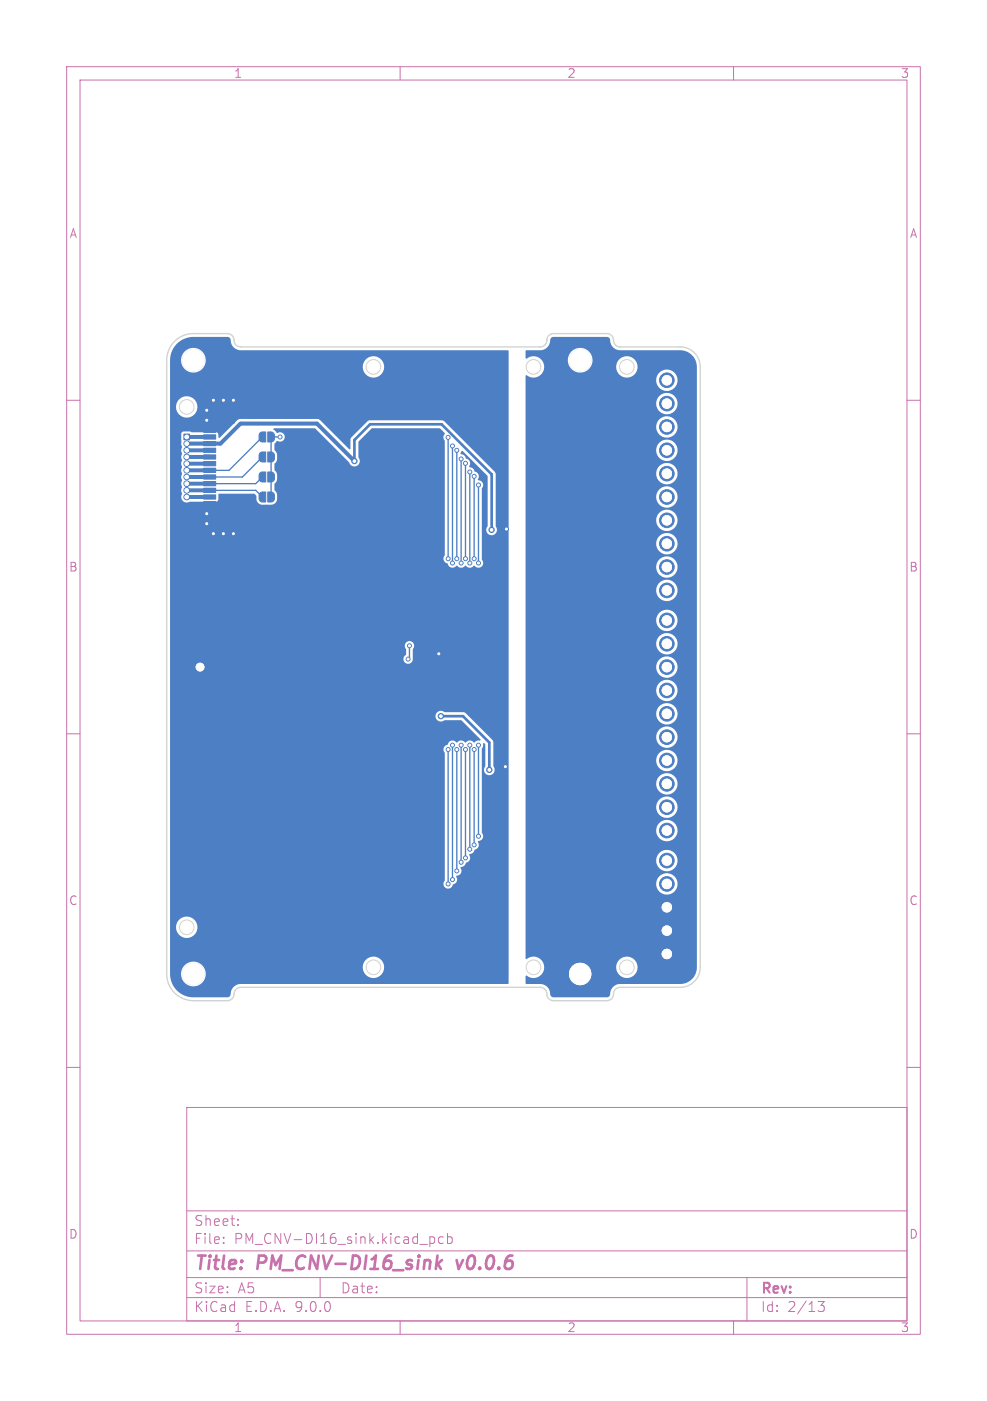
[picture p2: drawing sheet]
<svg xmlns="http://www.w3.org/2000/svg" width="148mm" height="210mm" viewBox="0 0 148 210" stroke-linecap="round" stroke-linejoin="round" font-family="sans-serif">
<defs><g id="words">
<g font-size="2.8" fill="#c872ab">
<text x="29" y="190.9">Title:</text>
<text x="38.7" y="190.9">PM_CNV-DI16_sink</text>
<text x="69.4" y="190.9">v0.0.6</text>
</g>
<g font-size="2.1" fill="#c872ab">
<text x="29" y="184">Sheet:</text>
<text x="29" y="186.7">File:</text>
<text x="35.1" y="186.7">PM_CNV-DI16_sink.kicad_pcb</text>
<text x="29" y="196.9">KiCad</text>
<text x="29" y="194.1">Size:</text>
<text x="35.7" y="194.1">A5</text>
<text x="36.7" y="196.9">E.D.A.</text>
<text x="44.3" y="196.9">9.0.0</text>
<text x="51" y="194.1">Date:</text>
<text x="114" y="194.3">Rev:</text>
<text x="114" y="196.9">Id:</text>
<text x="118.1" y="196.9">2/13</text>
</g>
<g font-size="1.8" fill="#c872ab">
<text x="35" y="11.9">1</text>
<text x="85" y="11.9">2</text>
<text x="135" y="11.9">3</text>
<text x="10.3" y="35.9">A</text>
<text x="136.4" y="35.9">A</text>
<text x="10.3" y="85.9">B</text>
<text x="136.3" y="85.9">B</text>
<text x="10.3" y="135.9">C</text>
<text x="136.3" y="135.9">C</text>
<text x="10.3" y="185.9">D</text>
<text x="136.3" y="185.9">D</text>
<text x="35" y="199.9">1</text>
<text x="85" y="199.9">2</text>
<text x="135" y="199.9">3</text>
</g>
</g></defs>
<g fill="none" stroke="#c872ab" stroke-width=".15">
<path d="M10 10h128v190h-128zM12 12h124v186h-124zM60 10v2M110 10v2M10 60h2M136 60h2M10 110h2M136 110h2M10 160h2M28 166h108v32h-108zM136 160h2M28 194.5h108"/>
<path d="M28 191.5h108M28 187.5h108M28 181.5h108M33.5 186.3v.1M33.5 185.5v.1M35.7 183.6v.1M35.7 182.8v.1M48 191.5v3M60 198v2M64.5 185.4v1.5M64.5 185.5l.4-.1 .3 .3v.4l-.2 .2h-.5M66.5 185.5l-.5-.1-.3 .3v.4l.2 .2h.6"/>
<path d="M67.1 185.5l.4-.1 .3 .3v.4l-.1 .2h-.6M67.1 184.9v1.5M110 198v2M112 191.5v6.5M122.7 195.1h.9l-.5 .6a.41 .41 0 0 1 .5 .3v.3l-.1 .2h-.8"/>
</g>
<path d="M65.6 188.2l-.2 2M65.6 189.4l.5 .8M66.3 188.9l-.9 .7M68.5 188.9l.3 1.3" fill="none" stroke="#c872ab" stroke-width=".4"/>
<g fill="#4d7fc4" stroke="#4d7fc4" stroke-width=".15">
<path d="M27.6 65.1h.8v.8h-.8z"/>
<path d="M39 73.9l.3-.1h.5v1.5l-.5-.1-.3-.1-.2-.3z"/>
<path d="M40.2 73.8h.6l.3 .3v.7l-.3 .4-.6 .1z"/>
<path d="M39 70.9l.8-.1v1.5l-.6-.1-.3-.3v-.7z"/>
<path d="M40.2 70.8h.6l.3 .3v.7l-.3 .4-.6 .1z"/>
<path d="M30.5 64.2h1.8v.6h-1.8z"/>
<path d="M30.5 65.2h1.8v.6h-1.8z"/>
<path d="M30.5 66.2h1.8v.6h-1.8z"/>
<path d="M30.5 67.2h1.8v.6h-1.8z"/>
<path d="M30.5 68.2h1.8v.6h-1.8z"/>
<path d="M30.5 69.2h1.8v.6h-1.8z"/>
<path d="M30.5 70.2h1.8v.6h-1.8z"/>
<path d="M30.5 71.2h1.8v.6h-1.8z"/>
<path d="M30.5 72.2h1.8v.6h-1.8z"/>
<path d="M30.5 73.2h1.8v.6h-1.8z"/>
<path d="M30.5 74.2h1.8v.6h-1.8z"/>
<path d="M30.5 75.2h1.8v.6h-1.8z"/>
<path d="M32.1 60.9h3v2.5h-3z"/>
<path d="M32.1 76.6h3v2.5h-3z"/>
<path d="M39 67.9l.3-.1h.5v1.5l-.5-.1-.3-.1-.2-.3z"/>
<path d="M40.2 67.8h.6l.3 .3v.7l-.3 .4-.6 .1z"/>
<path d="M39 64.9l.3-.1h.5v1.5l-.5-.1-.3-.1-.2-.3z"/>
<path d="M40.2 64.8h.6l.3 .3v.7l-.3 .4-.6 .1z"/>
<circle cx="28" cy="66.5" r=".42"/>
<circle cx="28" cy="67.5" r=".42"/>
<circle cx="28" cy="68.5" r=".42"/>
<circle cx="28" cy="69.5" r=".42"/>
<circle cx="28" cy="70.5" r=".42"/>
<circle cx="28" cy="71.5" r=".42"/>
<circle cx="28" cy="72.5" r=".42"/>
<circle cx="28" cy="73.5" r=".42"/>
<circle cx="28" cy="74.5" r=".42"/>
<circle cx="100" cy="143" r="1.1"/>
<circle cx="100" cy="139.5" r="1.1"/>
<circle cx="100" cy="136" r="1.1"/>
<circle cx="100" cy="132.5" r="1.1"/>
<circle cx="100" cy="129" r="1.1"/>
<circle cx="30" cy="100" r=".86"/>
<circle cx="100" cy="124.5" r="1.1"/>
<circle cx="100" cy="121" r="1.1"/>
<circle cx="100" cy="117.5" r="1.1"/>
<circle cx="100" cy="114" r="1.1"/>
<circle cx="100" cy="110.5" r="1.1"/>
<circle cx="100" cy="107" r="1.1"/>
<circle cx="100" cy="103.5" r="1.1"/>
<circle cx="100" cy="100" r="1.1"/>
<circle cx="100" cy="96.5" r="1.1"/>
<circle cx="100" cy="93" r="1.1"/>
<circle cx="87" cy="146" r="3.2"/>
<circle cx="100" cy="88.5" r="1.1"/>
<circle cx="100" cy="85" r="1.1"/>
<circle cx="100" cy="81.5" r="1.1"/>
<circle cx="100" cy="78" r="1.1"/>
<circle cx="100" cy="74.5" r="1.1"/>
<circle cx="100" cy="71" r="1.1"/>
<circle cx="100" cy="67.5" r="1.1"/>
<circle cx="100" cy="64" r="1.1"/>
<circle cx="100" cy="60.5" r="1.1"/>
<circle cx="100" cy="57" r="1.1"/>
<circle cx="42" cy="65.5" r=".3"/>
<circle cx="61.2" cy="98.8" r=".3"/>
<circle cx="61.4" cy="96.8" r=".3"/>
<circle cx="31" cy="61.5" r=".3"/>
<circle cx="33.5" cy="80" r=".3"/>
<circle cx="33.5" cy="60" r=".3"/>
<circle cx="35" cy="60" r=".3"/>
<circle cx="76" cy="79.3" r=".3"/>
<circle cx="32" cy="80" r=".3"/>
<circle cx="31" cy="63" r=".3"/>
<circle cx="65.8" cy="98" r=".3"/>
<circle cx="35" cy="80" r=".3"/>
<circle cx="75.8" cy="114.9" r=".3"/>
<circle cx="31" cy="78.5" r=".3"/>
<circle cx="31" cy="77" r=".3"/>
<circle cx="32" cy="60" r=".3"/>
<circle cx="67.9" cy="66.9" r=".3"/>
<circle cx="67.9" cy="84.4" r=".3"/>
<circle cx="69.1" cy="68.8" r=".3"/>
<circle cx="69.2" cy="84.4" r=".3"/>
<circle cx="71.1" cy="71.4" r=".3"/>
<circle cx="71.1" cy="83.8" r=".3"/>
<circle cx="70.4" cy="84.4" r=".3"/>
<circle cx="70.4" cy="70.7" r=".3"/>
<circle cx="68.5" cy="83.8" r=".3"/>
<circle cx="68.5" cy="67.5" r=".3"/>
<circle cx="69.8" cy="69.4" r=".3"/>
<circle cx="69.8" cy="83.8" r=".3"/>
<circle cx="71.7" cy="84.4" r=".3"/>
<circle cx="71.7" cy="72.7" r=".3"/>
<circle cx="69.8" cy="128.6" r=".3"/>
<circle cx="69.8" cy="112.4" r=".3"/>
<circle cx="67.9" cy="111.7" r=".3"/>
<circle cx="67.9" cy="131.9" r=".3"/>
<circle cx="69.1" cy="111.7" r=".3"/>
<circle cx="69.1" cy="129.2" r=".3"/>
<circle cx="70.4" cy="127.3" r=".3"/>
<circle cx="70.4" cy="111.7" r=".3"/>
<circle cx="68.5" cy="112.4" r=".3"/>
<circle cx="68.5" cy="130.5" r=".3"/>
<circle cx="67.2" cy="132.5" r=".3"/>
<circle cx="67.2" cy="112.4" r=".3"/>
<circle cx="67.2" cy="65.6" r=".3"/>
<circle cx="67.2" cy="83.8" r=".3"/>
<circle cx="71.1" cy="112.4" r=".3"/>
<circle cx="71.1" cy="126.6" r=".3"/>
<circle cx="71.7" cy="125.4" r=".3"/>
<circle cx="71.7" cy="111.7" r=".3"/>
<circle cx="66.1" cy="107.4" r=".4"/>
<circle cx="73.4" cy="115.4" r=".4"/>
<circle cx="73.7" cy="79.4" r=".4"/>
<circle cx="53.1" cy="69.1" r=".4"/>
</g>
<path d="M28 67.5h3.4M28 68.5h3.4M28 69.5h3.4M28 65.5h3.4M28 70.5h3.4M28 71.5h3.4M28 73.5h3.4M28 66.5h5.1l3-3h11.4l5.6 5.6M28 74.5h3.4M28 72.5h.1M28 72.5h3.4M31.4 66.5h.1" fill="none" stroke="#4d7fc4" stroke-width=".6"/>
<g fill="none" stroke="#4d7fc4" stroke-width=".2">
<path d="M31.4 73.5h6.9l1 1M39.3 65.5l-5 5h-2.9M39.3 68.5l-3 3h-4.9M39.3 71.5l-.9 1h-7M42 65.5h-1.4v9M67.2 65.6v18.2M67.8 66.9v17.5M68.5 67.5v16.3M69.2 68.8v15.6M69.8 69.5v14.3M70.4 70.8v13.6M71.1 71.4v12.4"/>
<path d="M71.7 72.7v11.7M61.4 96.8v1.8l-.2 .2M67.2 112.4v20.1M67.8 111.7v20.2M68.5 112.4v18.2M69.2 111.7v17.6M69.8 112.4v16.2M70.4 111.7v15.6M71.1 112.4v14.3M71.7 111.7v13.7"/>
</g>
<path d="M53.1 69.1v-3.1l2.4-2.4h10.7l7.5 7.5v8.3M66.1 107.4h3.3l4 3.9v4.1" fill="none" stroke="#4d7fc4" stroke-width=".4"/>
<g fill="#4d7fc4">
<path d="M26.5 51.5a3.5 3.5 0 0 1 2.6-1h5a.52 .52 0 0 1 .5 .6 1.51 1.51 0 0 0 1.4 1.4l40.3 .1v94.8l-.2 .1h-40.3a2.01 2.01 0 0 0-1.3 1.8l-.4 .2h-5.1a3.5 3.5 0 0 1-3.5-3.6h1.6v.2a1.85 1.85 0 0 0 2.6 1.6 1.85 1.85 0 0 0 .8-2.8h23.9v.2a1.61 1.61 0 0 0 2.4 1.3 1.61 1.61 0 0 0 0-2.8 1.61 1.61 0 0 0-2.4 1.3h-23.9l-.1-.1a1.85 1.85 0 0 0-2-.6 1.85 1.85 0 0 0-1.3 1.7h-1.6v-7h.9v.2a1.61 1.61 0 0 0 2.4 1.3 1.61 1.61 0 0 0 0-2.8 1.61 1.61 0 0 0-2.4 1.3h-.9v-31.6h39.8v.1a.83 .83 0 0 0 1.4 .6h2.5l2.8 2.8v.2a.97 .97 0 0 0-.9 .3h-.1a.79 .79 0 0 0-1.2 0h-.1a.79 .79 0 0 0-1.2 0 .8 .8 0 0 0-.8-.3 .8 .8 0 0 0-.6 .7 .74 .74 0 0 0-.4 1.2v19.1a.71 .71 0 0 0 .2 1.1 .71 .71 0 0 0 1-.5 .81 .81 0 0 0 .5-1.3 .82 .82 0 0 0 .7-1.3h.1a.91 .91 0 0 0 .7-.7 .78 .78 0 0 0 .5-1.2l.1-.1a.91 .91 0 0 0 .7-.7 .78 .78 0 0 0 .5-1.2 .78 .78 0 0 0 .7-.5 .78 .78 0 0 0-.1-.8v-12.6l.1-.3v-.4l.1-.1 .3 .2v3.3a.81 .81 0 0 0 .1 1.1 .81 .81 0 0 0 1.1-.1 .81 .81 0 0 0 0-1.1v-3.6l-.1-.3-4.1-4-.3-.1-2.9-.1a.8 .8 0 0 0-1.3 .6h-39.8v-8.4h35v.1a.71 .71 0 0 0 .9 .5 .71 .71 0 0 0 .5-.8v-1.4a.71 .71 0 0 0-.1-1 .71 .71 0 0 0-1 0 .71 .71 0 0 0 .1 1v.8l-.3 .4-.1 .4h-35v-32.3h1.7a.69 .69 0 0 1 0 .8l.1 .7a1.09 1.09 0 0 0 0 1 1.08 1.08 0 0 0 0 1 1.09 1.09 0 0 0 0 1 1.08 1.08 0 0 0 0 1 1.09 1.09 0 0 0 0 1 1.08 1.08 0 0 0 0 1 .84 .84 0 0 0 .1 1 .84 .84 0 0 0 1.1 .1h4l.2-.3 .1-.8 .1-.1h5.2l.3 .3 .1 .8 .5 .5 1.7 .1 .5-.2 .2-.2 .2-.5-.1-.8-.3-.6v-.8l.3-.5 .1-.3-.1-.8-.3-.6v-.8l.3-.5 .1-.3-.1-.8-.3-.5v-.9l.3-.5a.74 .74 0 0 0 1-.1 .74 .74 0 0 0 0-1 .74 .74 0 0 0-1-.1l-.5-.5 .1-.2h6.2l5.1 5.2a.82 .82 0 0 0 1.2 .4 .82 .82 0 0 0 .1-1.3l.1-2.3 2-2h10.1l.8 .8a.78 .78 0 0 0 0 1.1v17.2a.78 .78 0 0 0 .5 1.2 .77 .77 0 0 0 .6 .6 .77 .77 0 0 0 .7-.3 .83 .83 0 0 0 1.3 0 .83 .83 0 0 0 1.3 0 .74 .74 0 0 0 1.1 .1 .74 .74 0 0 0 .1-1v-10.7a.76 .76 0 0 0 .1-.8 .76 .76 0 0 0-.7-.5 .85 .85 0 0 0-.6-1.3 .85 .85 0 0 0-.7-.6 .85 .85 0 0 0-.6-1.3v-.1a.93 .93 0 0 0-.7-.6l.1-.4h.2l3.7 3.8v7.5a.81 .81 0 0 0 .1 1.1 .81 .81 0 0 0 1.1 0 .81 .81 0 0 0 0-1.1v-8l-7.8-7.9h-11.2l-2.6 2.6-.2 .3v1.3l-.1 .1-4.4-4.3-.4-.2h-11.6l-.4 .2-2.7 2.6-.2-.1v-.4l-.2-.3h-3.7l-.3-.1h-1l-.3 .2v1.7h-1.7v-5.7h.9v.2a1.61 1.61 0 0 0 2.4 1.3 1.61 1.61 0 0 0 0-2.8 1.61 1.61 0 0 0-2.4 1.3h-.9v-7h1.6v.2a1.85 1.85 0 0 0 1.5 1.7 1.85 1.85 0 0 0 2-.9h23.8v.2a1.61 1.61 0 0 0 2.4 1.3 1.61 1.61 0 0 0 0-2.8 1.61 1.61 0 0 0-2.4 1.3l-23.7-.1a1.85 1.85 0 0 0-1.2-2.6 1.85 1.85 0 0 0-2.4 1.7h-1.6a3.5 3.5 0 0 1 1-2.4z"/>
<path d="M78.8 52.6l2.5-.1a1.7 1.7 0 0 0 1.3-1.7l.4-.3h8a.52 .52 0 0 1 .5 .6 1.5 1.5 0 0 0 1.4 1.4h9.1a2.5 2.5 0 0 1 2.5 2.5v90a2.5 2.5 0 0 1-2.5 2.5h-9.3a2.01 2.01 0 0 0-1.3 1.8l-.4 .2h-8a.52 .52 0 0 1-.5-.6 1.5 1.5 0 0 0-1.4-1.4h-2.2l-.1-1.1 .2-.2a1.62 1.62 0 0 0 1.7 .2 1.62 1.62 0 0 0 .9-1.5h10.8v.2a1.61 1.61 0 0 0 2.4 1.3 1.61 1.61 0 0 0 0-2.8 1.61 1.61 0 0 0-2.4 1.3h-10.8v-.3a1.68 1.68 0 0 0-2.7-.8l-.1-11.4h19.6a1.61 1.61 0 0 0 2.2 1.6 1.61 1.61 0 0 0 .4-2.7 1.61 1.61 0 0 0-2.6 .8v.3h-19.6v-3.5h19.6a1.61 1.61 0 0 0 2.2 1.6 1.61 1.61 0 0 0 .4-2.7 1.61 1.61 0 0 0-2.6 .8v.3h-19.6v-4.5h19.6a1.61 1.61 0 0 0 2.2 1.6 1.61 1.61 0 0 0 .4-2.7 1.61 1.61 0 0 0-2.6 .8v.3h-19.6v-3.5h19.6a1.61 1.61 0 0 0 2.2 1.6 1.61 1.61 0 0 0 .4-2.7 1.61 1.61 0 0 0-2.6 .8v.3h-19.6v-3.5h19.6a1.61 1.61 0 0 0 2.2 1.6 1.61 1.61 0 0 0 .4-2.7 1.61 1.61 0 0 0-2.6 .8v.3h-19.6v-3.5h19.6a1.61 1.61 0 0 0 2.2 1.6 1.61 1.61 0 0 0 .4-2.7 1.61 1.61 0 0 0-2.6 .8v.3h-19.6v-3.5h19.6a1.61 1.61 0 0 0 2.2 1.6 1.61 1.61 0 0 0 .4-2.7 1.61 1.61 0 0 0-2.6 .8v.3h-19.6v-3.5h19.6a1.61 1.61 0 0 0 2.2 1.6 1.61 1.61 0 0 0 .4-2.7 1.61 1.61 0 0 0-2.6 .8v.3h-19.6v-3.5h19.6a1.61 1.61 0 0 0 2.2 1.6 1.61 1.61 0 0 0 .4-2.7 1.61 1.61 0 0 0-2.6 .8v.3h-19.6v-3.5h19.6a1.61 1.61 0 0 0 2.2 1.6 1.61 1.61 0 0 0 .4-2.7 1.61 1.61 0 0 0-2.6 .8v.3h-19.6v-3.5h19.6a1.61 1.61 0 0 0 2.2 1.6 1.61 1.61 0 0 0 .4-2.7 1.61 1.61 0 0 0-2.6 .8v.3h-19.6v-3.5h19.6a1.61 1.61 0 0 0 2.2 1.6 1.61 1.61 0 0 0 .4-2.7 1.61 1.61 0 0 0-2.6 .8v.3h-19.6v-4.5h19.6a1.61 1.61 0 0 0 2.2 1.6 1.61 1.61 0 0 0 .4-2.7 1.61 1.61 0 0 0-2.6 .8v.3h-19.6v-3.5h19.6a1.61 1.61 0 0 0 2.2 1.6 1.61 1.61 0 0 0 .4-2.7 1.61 1.61 0 0 0-2.6 .8v.3h-19.6v-3.5h19.6a1.61 1.61 0 0 0 2.2 1.6 1.61 1.61 0 0 0 .4-2.7 1.61 1.61 0 0 0-2.6 .8v.3h-19.6v-3.5h19.6a1.61 1.61 0 0 0 2.2 1.6 1.61 1.61 0 0 0 .4-2.7 1.61 1.61 0 0 0-2.6 .8v.3h-19.6v-3.5h19.6a1.61 1.61 0 0 0 2.2 1.6 1.61 1.61 0 0 0 .4-2.7 1.61 1.61 0 0 0-2.6 .8v.3h-19.6v-3.5h19.6a1.61 1.61 0 0 0 2.2 1.6 1.61 1.61 0 0 0 .4-2.7 1.61 1.61 0 0 0-2.6 .8v.3h-19.6v-3.5h19.6a1.61 1.61 0 0 0 2.2 1.6 1.61 1.61 0 0 0 .4-2.7 1.61 1.61 0 0 0-2.6 .8v.3h-19.6v-3.5h19.6a1.61 1.61 0 0 0 2.2 1.6 1.61 1.61 0 0 0 .4-2.7 1.61 1.61 0 0 0-2.6 .8v.3h-19.6v-3.5h19.6a1.61 1.61 0 0 0 2.2 1.6 1.61 1.61 0 0 0 .4-2.7 1.61 1.61 0 0 0-2.6 .8v.3h-19.6v-3.5h19.6a1.61 1.61 0 0 0 2.2 1.6 1.61 1.61 0 0 0 .4-2.7 1.61 1.61 0 0 0-2.6 .8v.3h-19.6v-.5l.2-.2a1.61 1.61 0 0 0 2.2-.1 1.61 1.61 0 0 0-.1-2.2h4v.2a1.85 1.85 0 0 0 1.5 1.7 1.85 1.85 0 0 0 2-.9h3.8v.2a1.61 1.61 0 0 0 2.4 1.3 1.61 1.61 0 0 0 0-2.8 1.61 1.61 0 0 0-2.4 1.3l-3.7-.1a1.85 1.85 0 0 0-1.2-2.6 1.85 1.85 0 0 0-2.4 1.7h-4l-.1-.1a1.79 1.79 0 0 0-2.1 0z"/>
</g>
<g fill="#fff" stroke="#fff" stroke-width=".15">
<circle cx="42" cy="65.5" r=".15"/>
<circle cx="61.2" cy="98.8" r=".15"/>
<circle cx="61.4" cy="96.8" r=".15"/>
<circle cx="31" cy="61.5" r=".15"/>
<circle cx="33.5" cy="80" r=".15"/>
<circle cx="33.5" cy="60" r=".15"/>
<circle cx="35" cy="60" r=".15"/>
<circle cx="75.9" cy="79.3" r=".15"/>
<circle cx="32" cy="80" r=".15"/>
<circle cx="31" cy="63" r=".15"/>
<circle cx="65.8" cy="98" r=".15"/>
<circle cx="35" cy="80" r=".15"/>
<circle cx="75.8" cy="114.9" r=".15"/>
<circle cx="31" cy="78.5" r=".15"/>
<circle cx="31" cy="77" r=".15"/>
<circle cx="32" cy="60" r=".15"/>
<circle cx="67.8" cy="66.8" r=".15"/>
<circle cx="67.8" cy="84.4" r=".15"/>
<circle cx="69.2" cy="68.8" r=".15"/>
<circle cx="69.2" cy="84.4" r=".15"/>
<circle cx="71.1" cy="71.4" r=".15"/>
<circle cx="71.1" cy="83.7" r=".15"/>
<circle cx="70.5" cy="84.4" r=".15"/>
<circle cx="70.5" cy="70.8" r=".15"/>
<circle cx="68.5" cy="83.8" r=".15"/>
<circle cx="68.5" cy="67.5" r=".15"/>
<circle cx="69.8" cy="69.5" r=".15"/>
<circle cx="69.8" cy="83.7" r=".15"/>
<circle cx="71.7" cy="84.4" r=".15"/>
<circle cx="71.8" cy="72.7" r=".15"/>
<circle cx="69.8" cy="128.6" r=".15"/>
<circle cx="69.8" cy="112.3" r=".15"/>
<circle cx="67.8" cy="111.7" r=".15"/>
<circle cx="67.8" cy="131.9" r=".15"/>
<circle cx="69.2" cy="111.7" r=".15"/>
<circle cx="69.2" cy="129.3" r=".15"/>
<circle cx="70.5" cy="127.3" r=".15"/>
<circle cx="70.5" cy="111.7" r=".15"/>
<circle cx="68.5" cy="112.3" r=".15"/>
<circle cx="68.5" cy="130.6" r=".15"/>
<circle cx="67.2" cy="132.5" r=".15"/>
<circle cx="67.2" cy="112.3" r=".15"/>
<circle cx="67.2" cy="65.6" r=".15"/>
<circle cx="67.2" cy="83.8" r=".15"/>
<circle cx="71.1" cy="112.3" r=".15"/>
<circle cx="71.1" cy="126.6" r=".15"/>
<circle cx="71.8" cy="125.3" r=".15"/>
<circle cx="71.8" cy="111.7" r=".15"/>
<circle cx="66.1" cy="107.4" r=".2"/>
<circle cx="73.4" cy="115.4" r=".2"/>
<circle cx="73.7" cy="79.4" r=".2"/>
<circle cx="53.1" cy="69.1" r=".2"/>
<circle cx="29" cy="146" r="1.6"/>
<circle cx="28" cy="65.5" r=".25"/>
<circle cx="28" cy="66.5" r=".25"/>
<circle cx="28" cy="67.5" r=".25"/>
<circle cx="28" cy="68.5" r=".25"/>
<circle cx="28" cy="69.5" r=".25"/>
<circle cx="28" cy="70.5" r=".25"/>
<circle cx="28" cy="71.5" r=".25"/>
<circle cx="28" cy="72.5" r=".25"/>
<circle cx="28" cy="73.5" r=".25"/>
<circle cx="28" cy="74.5" r=".25"/>
<circle cx="100" cy="143" r=".7"/>
<circle cx="100" cy="139.5" r=".7"/>
<circle cx="100" cy="136" r=".7"/>
<circle cx="100" cy="132.5" r=".7"/>
<circle cx="100" cy="129" r=".7"/>
<circle cx="29" cy="54" r="1.6"/>
<circle cx="87" cy="54" r="1.6"/>
<circle cx="30" cy="100" r=".58"/>
<circle cx="100" cy="124.5" r=".7"/>
<circle cx="100" cy="121" r=".7"/>
<circle cx="100" cy="117.5" r=".7"/>
<circle cx="100" cy="114" r=".7"/>
<circle cx="100" cy="110.5" r=".7"/>
<circle cx="100" cy="107" r=".7"/>
<circle cx="100" cy="103.5" r=".7"/>
<circle cx="100" cy="100" r=".7"/>
<circle cx="100" cy="96.5" r=".7"/>
<circle cx="100" cy="93" r=".7"/>
<circle cx="87" cy="146" r="1.6"/>
<circle cx="100" cy="88.5" r=".7"/>
<circle cx="100" cy="85" r=".7"/>
<circle cx="100" cy="81.5" r=".7"/>
<circle cx="100" cy="78" r=".7"/>
<circle cx="100" cy="74.5" r=".7"/>
<circle cx="100" cy="71" r=".7"/>
<circle cx="100" cy="67.5" r=".7"/>
<circle cx="100" cy="64" r=".7"/>
<circle cx="100" cy="60.5" r=".7"/>
<circle cx="100" cy="57" r=".7"/>
</g>
<path d="M26.2 51.2a4 4 0 0 1 2.8-1.2h5.1a1.16 1.16 0 0 1 1.1 1.3l.3 .5 .6 .2h44.9a1.15 1.15 0 0 0 1.1-1.3l.3-.5 .5-.2h8.1a1.16 1.16 0 0 1 1.1 1.3l.3 .5 .5 .2h9.1a3 3 0 0 1 3 3v90a3 3 0 0 1-3 3h-9a1.16 1.16 0 0 0-1.1 1.3l-.3 .5-.5 .2h-8.1a1.16 1.16 0 0 1-1.1-1.3l-.3-.5-.6-.2h-44.9a1.16 1.16 0 0 0-1.1 1.3l-.3 .5-.5 .2h-5.2a4 4 0 0 1-4-4v-92a4 4 0 0 1 1.2-2.8z" fill="none" stroke="#d0d2cd" stroke-width=".2"/>
<g fill="none" stroke="#d0d2cd" stroke-width=".15">
<circle cx="56" cy="55" r="1.1"/>
<circle cx="80" cy="55" r="1.1"/>
<circle cx="94" cy="55" r="1.1"/>
<circle cx="28" cy="61" r="1.1"/>
<circle cx="28" cy="139" r="1.1"/>
<circle cx="56" cy="145" r="1.1"/>
<circle cx="80" cy="145" r="1.1"/>
<circle cx="94" cy="145" r="1.1"/>
</g>
<g fill="#d0d2cd" stroke="#d0d2cd" stroke-width=".15">
<circle cx="29" cy="146" r="1.6"/>
<circle cx="28" cy="65.5" r=".25"/>
<circle cx="28" cy="66.5" r=".25"/>
<circle cx="28" cy="67.5" r=".25"/>
<circle cx="28" cy="68.5" r=".25"/>
<circle cx="28" cy="69.5" r=".25"/>
<circle cx="28" cy="70.5" r=".25"/>
<circle cx="28" cy="71.5" r=".25"/>
<circle cx="28" cy="72.5" r=".25"/>
<circle cx="28" cy="73.5" r=".25"/>
<circle cx="28" cy="74.5" r=".25"/>
<circle cx="100" cy="143" r=".7"/>
<circle cx="100" cy="139.5" r=".7"/>
<circle cx="100" cy="136" r=".7"/>
<circle cx="100" cy="132.5" r=".7"/>
<circle cx="100" cy="129" r=".7"/>
<circle cx="29" cy="54" r="1.6"/>
<circle cx="87" cy="54" r="1.6"/>
<circle cx="30" cy="100" r=".58"/>
<circle cx="100" cy="124.5" r=".7"/>
<circle cx="100" cy="121" r=".7"/>
<circle cx="100" cy="117.5" r=".7"/>
<circle cx="100" cy="114" r=".7"/>
<circle cx="100" cy="110.5" r=".7"/>
<circle cx="100" cy="107" r=".7"/>
<circle cx="100" cy="103.5" r=".7"/>
<circle cx="100" cy="100" r=".7"/>
<circle cx="100" cy="96.5" r=".7"/>
<circle cx="100" cy="93" r=".7"/>
<circle cx="87" cy="146" r="1.6"/>
<circle cx="100" cy="88.5" r=".7"/>
<circle cx="100" cy="85" r=".7"/>
<circle cx="100" cy="81.5" r=".7"/>
<circle cx="100" cy="78" r=".7"/>
<circle cx="100" cy="74.5" r=".7"/>
<circle cx="100" cy="71" r=".7"/>
<circle cx="100" cy="67.5" r=".7"/>
<circle cx="100" cy="64" r=".7"/>
<circle cx="100" cy="60.5" r=".7"/>
<circle cx="100" cy="57" r=".7"/>
</g>
<use href="#words"/>
</svg>
